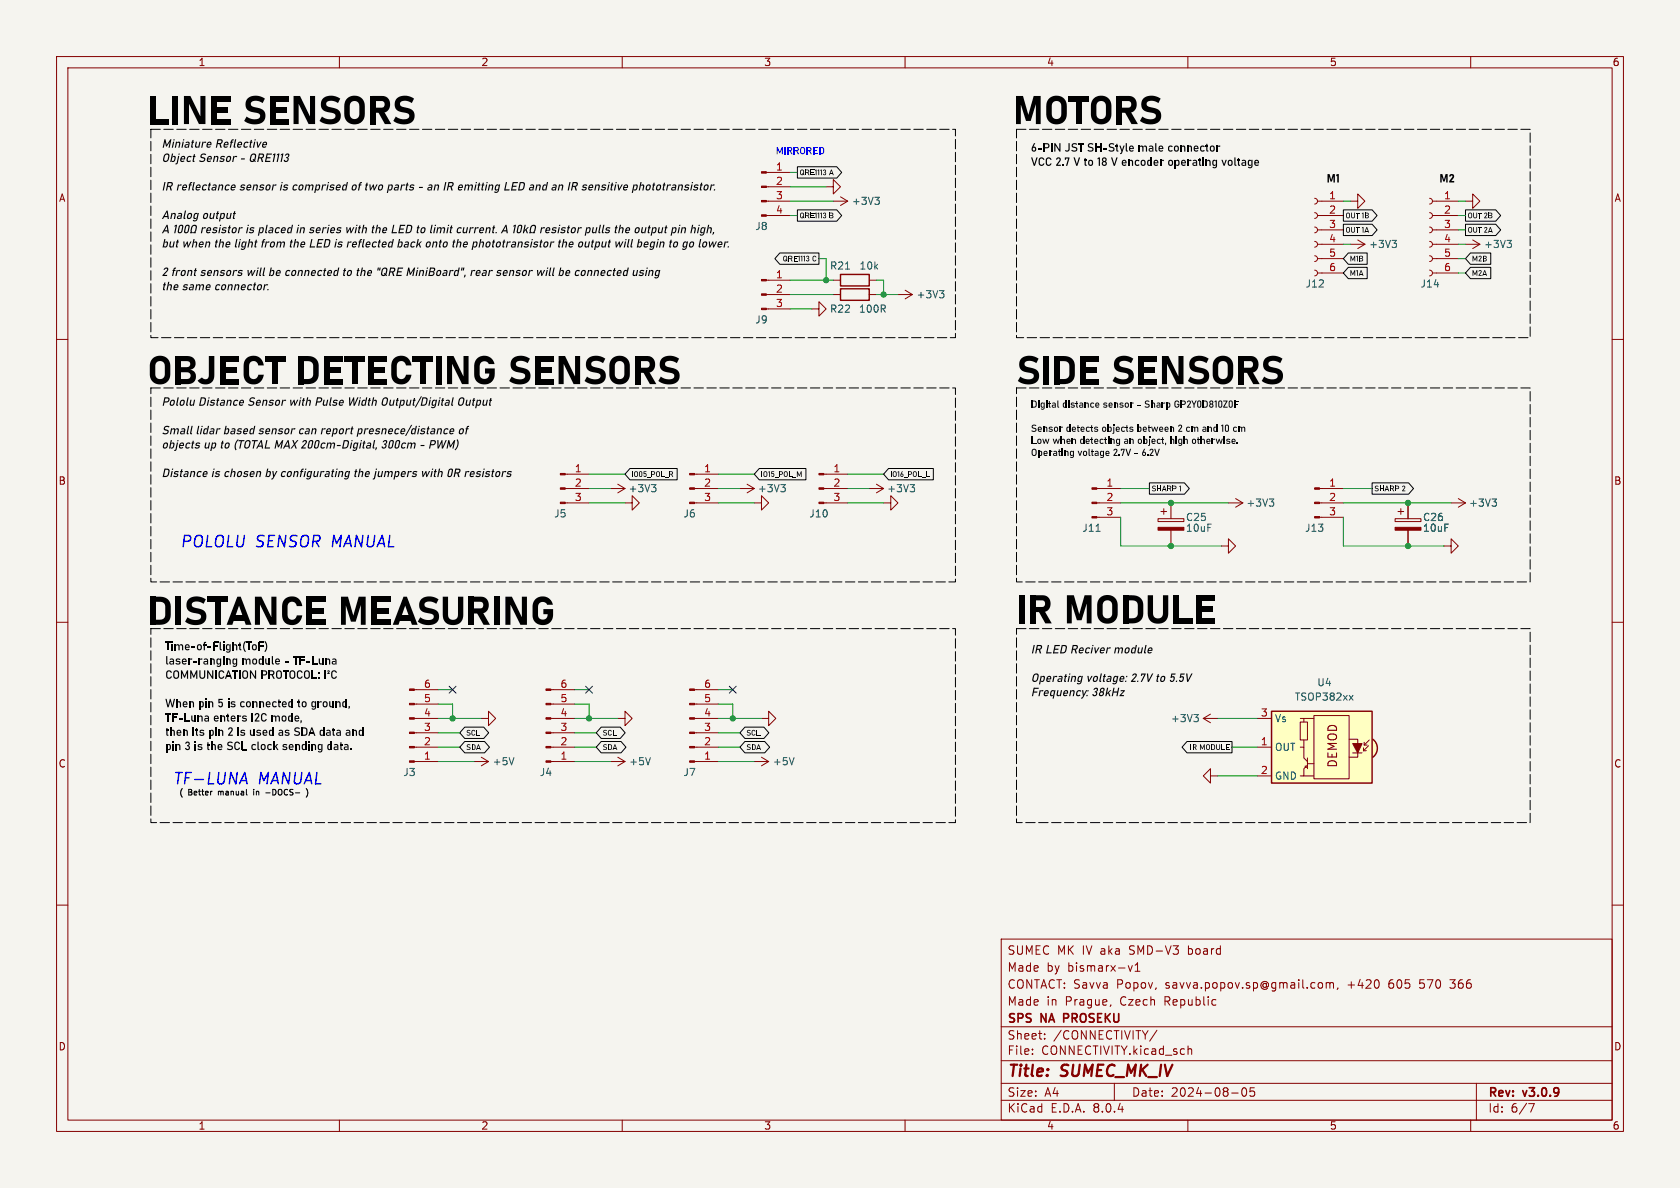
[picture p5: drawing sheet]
<svg xmlns="http://www.w3.org/2000/svg" width="297mm" height="210mm" viewBox="0 0 297 210" stroke-linecap="round" stroke-linejoin="round" font-family="sans-serif">
<defs><g id="words">
<g font-size="7">
<text x="26" y="23.4">LINESENSORS</text>
<text x="179.1" y="23.4">MOTORS</text>
<text x="26" y="68.8">OBJECTDETECTINGSENSORS</text>
<text x="179.7" y="68.8">SIDESENSORS</text>
<text x="26" y="111.3">DISTANCEMEASURING</text>
<text x="179.7" y="111.7">IR MODULE</text>
</g>
<g font-size="2.8" fill="#00f">
<text x="31.7" y="96.9">POLOLU SENSOR MANUAL</text>
<text x="30.5" y="138.8">TF-LUNA</text>
</g>
<text font-size="2.8" x="45.6" y="138.8">MANUAL</text>
<g font-size="2.8" fill="#840000">
<text x="178" y="190.9">Title:</text>
<text x="187.7" y="190.9">SUMEC_MK_IV</text>
</g>
<g font-size="2.1">
<text x="28.6" y="26.4">Miniature Reflective</text>
<text x="28.6" y="28.9">ObjectSensor - QRE1113</text>
<text x="182.2" y="27.2">6-PIN JSTSH-Style male connector</text>
<text x="182.2" y="29.8">VCC2.7V to 18V encoder operating voltage</text>
<text x="28.6" y="33.9">IRreflectance sensor is comprised oftwo parts - an IRemitting LEDandan IRsensitive phototransistor.</text>
<text x="234.5" y="32.5">M1</text>
<text x="254.5" y="32.5">M2</text>
<text x="28.6" y="39">Analog output</text>
<text x="95.3" y="41.5">resistor pulls the output pin high,</text>
<text x="28.6" y="44">but when the light from the LEDis reflected backonto the phototransistor the output will begin to go lower.</text>
<text x="28.6" y="49">2 front sensors will be connected to the &quot;QREMiniBoard&quot;, rear sensor will be connected using</text>
<text x="28.6" y="51.6">the same connector.</text>
<text x="28.6" y="72">Pololu Distance Sensor with Pulse Width Output/Digital Output</text>
<text x="28.6" y="77">Small lidar basedsensor can report presnece/distance of</text>
<text x="28.6" y="79.5">objects up to (TOTALMAX200cm-Digital, 300cm - PWM)</text>
<text x="28.6" y="84.6">Distance is chosen byconfigurating the jumpers with 0Rresistors</text>
<text x="29.2" y="115.2">Time-of-Flight(ToF)</text>
<text x="29.2" y="117.7">laser-ranging module - TF-Luna</text>
<text x="182.2" y="115.8">IRLEDRecivermodule</text>
<text x="29.2" y="120.2">COMMUNICATION</text>
<text x="29.2" y="125.3">Whenpin 5 is connected to ground,</text>
<text x="46" y="120.2">PROTOCOL:</text>
<text x="182.2" y="120.8">Operating voltage: 2.7Vto 5.5V</text>
<text x="182.2" y="123.3">Frequency:38kHz</text>
<text x="29.2" y="127.8">TF-Luna enters I2Cmode,</text>
<text x="29.2" y="130.3">then its pin 2 is used as SDAdata and</text>
<text x="29.2" y="132.8">pin 3 is the SCLclock sending data.</text>
</g>
<g font-size="2.1" fill="#840000">
<text x="236.6" y="135.8" transform="rotate(-90 236.6 135.8)">DEMOD</text>
<text x="178" y="172">Made</text>
<text x="178" y="169">SUMEC MK IV aka</text>
<text x="185" y="172">by</text>
<text x="188.8" y="172">bismarx-v1</text>
<text x="199.9" y="169">SMD-V3</text>
<text x="210.4" y="169">board</text>
<text x="178" y="178">Made</text>
<text x="178" y="175">CONTACT: Savva</text>
<text x="185" y="178">in</text>
<text x="188.4" y="178">Prague,</text>
<text x="197.5" y="175">Popov,</text>
<text x="198.2" y="178">Czech</text>
<text x="206.1" y="178">Republic</text>
<text x="206.2" y="175">savva.popov.sp@gmail.com,</text>
<text x="238.5" y="175">+420</text>
<text x="245.9" y="175">605</text>
<text x="251.5" y="175">570</text>
<text x="257.1" y="175">366</text>
<text x="178" y="184">Sheet:</text>
<text x="178" y="181.2">SPS</text>
<text x="184.1" y="181.2">NA</text>
<text x="186.2" y="184">/CONNECTIVITY/</text>
<text x="188.7" y="181.2">PROSEKU</text>
<text x="178" y="186.7">File:</text>
<text x="184.1" y="186.7">CONNECTIVITY.kicad_sch</text>
<text x="178" y="196.9">KiCad</text>
<text x="178" y="194.1">Size:</text>
<text x="184.7" y="194.1">A4</text>
<text x="185.7" y="196.9">E.D.A.</text>
<text x="193.3" y="196.9">8.0.4</text>
<text x="200" y="194.1">Date:</text>
<text x="207" y="194.1">2024-08-05</text>
<text x="263" y="194.3">Rev:</text>
<text x="263" y="196.9">Id:</text>
<text x="267.1" y="196.9">6/7</text>
<text x="269.4" y="194.3">v3.0.9</text>
</g>
<g font-size="1.8" fill="#840000">
<text x="35" y="11.9">1</text>
<text x="85" y="11.9">2</text>
<text x="135" y="11.9">3</text>
<text x="185" y="11.9">4</text>
<text x="235" y="11.9">5</text>
<text x="285" y="11.9">6</text>
<text x="10.3" y="35.9">A</text>
<text x="285.3" y="35.9">A</text>
<text x="10.3" y="85.9">B</text>
<text x="285.3" y="85.9">B</text>
<text x="10.3" y="135.9">C</text>
<text x="285.3" y="135.9">C</text>
<text x="10.3" y="185.9">D</text>
<text x="285.3" y="185.9">D</text>
<text x="35" y="199.9">1</text>
<text x="85" y="199.9">2</text>
<text x="135" y="199.9">3</text>
<text x="185" y="199.9">4</text>
<text x="235" y="199.9">5</text>
<text x="285" y="199.9">6</text>
</g>
<text font-size="1.8" fill="#0000c2" x="137.2" y="27.5">MIRRORED</text>
<g font-size="1.8" fill="#a90000">
<text x="137.1" y="30.2">1</text>
<text x="137.1" y="32.8">2</text>
<text x="137.1" y="35.3">3</text>
<text x="234.9" y="35.3">1</text>
<text x="255.2" y="35.3">1</text>
<text x="137.1" y="37.8">4</text>
<text x="234.9" y="37.8">2</text>
<text x="234.9" y="40.4">3</text>
<text x="255.2" y="37.8">2</text>
<text x="255.2" y="40.4">3</text>
<text x="234.9" y="42.9">4</text>
<text x="234.9" y="45.5">5</text>
<text x="255.2" y="42.9">4</text>
<text x="255.2" y="45.5">5</text>
<text x="137.1" y="49.3">1</text>
<text x="137.1" y="51.8">2</text>
<text x="234.9" y="48">6</text>
<text x="255.2" y="48">6</text>
<text x="137.1" y="54.4">3</text>
<text x="101.5" y="83.6">1</text>
<text x="124.4" y="83.6">1</text>
<text x="147.2" y="83.6">1</text>
<text x="101.5" y="86.1">2</text>
<text x="101.5" y="88.6">3</text>
<text x="124.4" y="86.1">2</text>
<text x="124.4" y="88.6">3</text>
<text x="147.2" y="86.1">2</text>
<text x="147.2" y="88.6">3</text>
<text x="195.5" y="86.1">1</text>
<text x="195.5" y="88.6">2</text>
<text x="234.9" y="86.1">1</text>
<text x="234.9" y="88.6">2</text>
<text x="195.5" y="91.2">3</text>
<text x="234.9" y="91.2">3</text>
<text x="74.9" y="124.2">5</text>
<text x="74.9" y="121.7">6</text>
<text x="99" y="124.2">5</text>
<text x="99" y="121.7">6</text>
<text x="124.4" y="124.2">5</text>
<text x="124.4" y="121.7">6</text>
<text x="74.9" y="131.8">2</text>
<text x="74.9" y="129.3">3</text>
<text x="74.9" y="126.7">4</text>
<text x="99" y="131.8">2</text>
<text x="99" y="129.3">3</text>
<text x="99" y="126.7">4</text>
<text x="124.4" y="131.8">2</text>
<text x="124.4" y="129.3">3</text>
<text x="124.4" y="126.7">4</text>
<text x="222.8" y="131.8">1</text>
<text x="222.8" y="126.7">3</text>
<text x="74.9" y="134.4">1</text>
<text x="99" y="134.4">1</text>
<text x="124.4" y="134.4">1</text>
<text x="222.8" y="136.9">2</text>
</g>
<g font-size="1.8" fill="#006464">
<text x="133.4" y="40.9">J8</text>
<text x="150.5" y="36.4">+3V3</text>
<text x="146.6" y="47.9">R21</text>
<text x="151.8" y="47.9">10k</text>
<text x="241.9" y="44">+3V3</text>
<text x="262.3" y="44">+3V3</text>
<text x="161.9" y="52.9">+3V3</text>
<text x="230.7" y="51">J12</text>
<text x="251" y="51">J14</text>
<text x="133.4" y="57.4">J9</text>
<text x="146.6" y="55.5">R22</text>
<text x="151.8" y="55.5">100R</text>
<text x="111" y="87.2">+3V3</text>
<text x="133.9" y="87.2">+3V3</text>
<text x="156.7" y="87.2">+3V3</text>
<text x="220.2" y="89.8">+3V3</text>
<text x="259.6" y="89.8">+3V3</text>
<text x="97.9" y="91.7">J5</text>
<text x="120.7" y="91.7">J6</text>
<text x="143" y="91.7">J10</text>
<text x="191.2" y="94.2">J11</text>
<text x="209.6" y="92.3">C25</text>
<text x="209.6" y="94.2">10uF</text>
<text x="230.6" y="94.2">J13</text>
<text x="251.5" y="92.3">C26</text>
<text x="251.5" y="94.2">10uF</text>
<text x="228.8" y="124.1">TSOP382xx</text>
<text x="232.8" y="121.5">U4</text>
<text x="206.9" y="127.9">+3V3</text>
<text x="225.3" y="127.9">Vs</text>
<text x="71.2" y="137.4">J3</text>
<text x="87" y="135.5">+5V</text>
<text x="95.3" y="137.4">J4</text>
<text x="111.1" y="135.5">+5V</text>
<text x="120.7" y="137.4">J7</text>
<text x="136.5" y="135.5">+5V</text>
<text x="225.3" y="132.9">OUT</text>
<text x="225.3" y="138">GND</text>
</g>
<g font-size="1.8">
<text x="182.2" y="72.3">Digital distance sensor - Sharp GP2Y0D810Z0F</text>
<text x="182.2" y="76.5">Sensor detects objects between 2 cm and 10cm</text>
<text x="182.2" y="78.7">Low when detecting an object, high otherwise.</text>
<text x="182.2" y="80.8">Operating voltage 2.7V- 6.2V</text>
</g>
<g font-size="1.4">
<text x="141.3" y="31.3">QRE1113</text>
<text x="146.5" y="31.3">A</text>
<text x="141.3" y="38.9">QRE1113</text>
<text x="146.5" y="38.9">B</text>
<text x="237.9" y="38.9">OUT1B</text>
<text x="237.9" y="41.4">OUT1A</text>
<text x="259.5" y="41.4">OUT2A</text>
<text x="259.5" y="38.9">OUT2B</text>
<text x="138.4" y="46.5">QRE1113</text>
<text x="143.5" y="46.5">C</text>
<text x="238.6" y="46.5">M1B</text>
<text x="260.2" y="46.5">M2B</text>
<text x="238.6" y="49">M1A</text>
<text x="260.2" y="49">M2A</text>
<text x="111.6" y="84.6">IO05_POL_R</text>
<text x="134.5" y="84.6">IO15_POL_M</text>
<text x="157.3" y="84.6">IO16_POL_L</text>
<text x="203.6" y="87.1">SHARP1</text>
<text x="242.9" y="87.1">SHARP2</text>
<text x="82.4" y="130.3">SCL</text>
<text x="106.5" y="130.3">SCL</text>
<text x="131.9" y="130.3">SCL</text>
<text x="82.4" y="132.9">SDA</text>
<text x="106.5" y="132.9">SDA</text>
<text x="131.9" y="132.9">SDA</text>
<text x="210.3" y="132.9">IR MODULE</text>
<text x="31.6" y="140.8">(</text>
<text x="33.3" y="140.8">Better</text>
<text x="38.8" y="140.8">manual</text>
<text x="45.3" y="140.8">in</text>
<text x="47.7" y="140.8">-DOCS-</text>
</g>
</g></defs>
<path d="M0 0h297v210h-297z" fill="#f5f4ef" stroke="#f5f4ef" stroke-width=".18"/>
<g fill="none" stroke="#840000" stroke-width=".18">
<path d="M10 10h277v190h-277zM12 12h273v186h-273zM60 10v2M110 10v2M160 10v2M210 10v2M260 10v2M135.5 38.1h4.2M135.5 35.6h4.2M135.5 33h4.2M135.5 30.5h4.2M232.4 37.6l.4 .1 .1 .4-.1 .4-.4 .1"/>
<path d="M232.4 35.1l.4 .1 .1 .4-.1 .3-.4 .2M232.9 38.1h4.6M232.9 35.6h4.6M238.8 35.6h1.2v-1.3l1.3 1.3-1.3 1.2v-1.2M252.7 37.6l.4 .1 .1 .4-.1 .4-.4 .1M252.7 35.1l.4 .1 .1 .4-.1 .3-.4 .2M253.2 38.1h4.6M253.2 35.6h4.6M259.1 35.6h1.2v-1.3l1.3 1.3-1.3 1.2v-1.2M10 60h2M135.5 52.1h4.2M135.5 54.6h4.2"/>
<path d="M135.5 49.5h4.2M143.5 54.6h1.3v-1.3l1.2 1.3-1.2 1.3v-1.3M147.3 52.1h1.3M153.7 52.1h1.2M158.7 52.1h2.6M160 51.3l1.3 .8M161.3 52.1l-1.3 .7M232.4 47.8l.4 .1 .1 .4-.1 .3-.4 .2M232.4 45.2l.4 .2 .1 .3-.1 .4-.4 .1M232.4 42.7l.4 .1 .1 .4-.1 .3-.4 .2M232.4 40.1l.4 .2 .1 .3-.1 .4-.4 .1M232.9 48.3h4.6"/>
<path d="M232.9 45.7h4.6M232.9 43.2h4.6M232.9 40.6h4.6M238.8 43.2h2.5M240 42.4l1.3 .8M241.3 43.2l-1.3 .7M252.7 47.8l.4 .1 .1 .4-.1 .3-.4 .2M252.7 45.2l.4 .2 .1 .3-.1 .4-.4 .1M252.7 42.7l.4 .1 .1 .4-.1 .3-.4 .2M252.7 40.1l.4 .2 .1 .3-.1 .4-.4 .1M253.2 48.3h4.6M253.2 45.7h4.6"/>
<path d="M253.2 43.2h4.6M253.2 40.6h4.6M259.1 43.2h2.5M260.3 42.4l1.3 .8M261.6 43.2l-1.3 .7M285 60h2M130.8 86.4h2.5M132.1 85.6l1.2 .8M133.3 88.9h1.3v-1.3l1.3 1.3-1.3 1.3v-1.3M133.3 86.4l-1.2 .7M145.6 88.9h4.3M145.6 86.4h4.3"/>
<path d="M145.6 83.8h4.3M153.7 86.4h2.5M154.9 85.6l1.3 .8M156.2 88.9h1.3v-1.3l1.2 1.3-1.2 1.3v-1.3M156.2 86.4l-1.3 .7M233.3 88.9h4.2M233.3 86.4h4.2M233.3 91.4h4.2M246.6 91.7h4.6v.5h-4.6zM247.1 90.4h1.1M247.6 89.9v1M248.9 88.9v2.8"/>
<path d="M248.9 93.7v2.8M255.3 96.5h1.2v-1.2l1.3 1.2-1.3 1.3v-1.3M256.5 88.9h2.6M257.8 88.1l1.3 .8M259.1 88.9l-1.3 .8M10 110h2M285 110h2M107.9 134.6h2.6M109.2 127h1.3v1.3l1.3-1.3-1.3-1.3v1.3M109.2 133.9l1.3 .7M110.5 134.6l-1.3 .8M122.8 134.6h4.2"/>
<path d="M122.8 121.9h4.2M122.8 124.5h4.2M122.8 127h4.2M122.8 129.5h4.2M122.8 132.1h4.2M133.3 134.6h2.6M134.6 127h1.3v1.3l1.3-1.3-1.3-1.3v1.3M134.6 133.9l1.3 .7M135.9 134.6l-1.3 .8M214 137.2v1.2l-1.3-1.2 1.3-1.3v1.3h1.3M10 160h2M285 160h2"/>
<path d="M177 166h108v32h-108zM196.4 177.6l-.2 .3M199.5 170.7l.3 1 .4-1M200.7 171.7h.8M200.7 170.6l.4-.4v1.5M233.3 173.7l.4 .1 .1 .2-.1 .6-.4 .1M234.5 173.8l.4-.1 .2 .2M234.5 173.7v1M235.1 173.9l.2-.2 .4 .1v.9M235.1 173.9v.8M236.5 174.6l-.1 .3M256.3 173.2h.9"/>
<path d="M256.3 174.6l.2 .1M60 198v2M110 198v2M160 198v2M177 194.5h108M177 191.5h108M177 187.5h108M177 181.5h108M182.5 186.3v.1M182.5 185.5v.1M184.7 183.6v.1M184.7 182.8v.1"/>
<path d="M197 191.5v3M204.5 182.1l-1.3 2M210 198v2M210.1 185.5h.5l.1 .9M217.7 193.2h1.2M219.7 192.4l.2-.1a.81 .81 0 0 1 .6 .6 .81 .81 0 0 1-.3 .8l-.2 .1a.81 .81 0 0 1-.3-1.4zM221.7 192.3h-.7v.7l.2-.1h.5l.1 .3-.1 .5-.2 .1-.5-.1M260 198v2M261 191.5v6.5M270.2 195.1h1l-.6 1.5"/>
</g>
<path d="M188.1 180h.5M188.6 179.2h-.5v1.5" fill="none" stroke="#840000" stroke-width=".3"/>
<g fill="none" stroke="#006464" stroke-width=".18">
<path d="M166.1 51.4h.8l-.4 .5M166.6 51.9l.3 .2v.3l-.3 .2M246.1 42.5h.8l-.4 .5M246.6 43l.3 .2v.3l-.3 .3M266.4 42.5h.8l-.4 .5M267 43l.2 .2v.3l-.2 .3M138 85.7h.8l-.4 .5M138.6 86.2l.2 .2v.3l-.2 .2M160.9 85.7h.8l-.4 .5M161.4 86.2l.3 .2v.3l-.3 .2M263.8 88.2h.8l-.5 .5M264.3 88.7l.3 .2v.3l-.3 .3"/>
<path d="M115 133.9l-.4 1.3M140.4 133.9l-.4 1.3"/>
</g>
<g fill="#840000" stroke="#840000" stroke-width=".18">
<path d="M246.6 93.2h4.6v.5h-4.6z"/>
<path d="M144.8 88.8h.8v.2h-.8z"/>
<path d="M144.8 86.2h.8v.3h-.8z"/>
<path d="M144.8 83.7h.8v.2h-.8z"/>
<path d="M121.9 121.8h.9v.2h-.9z"/>
<path d="M121.9 124.3h.9v.3h-.9z"/>
<path d="M121.9 126.9h.9v.2h-.9z"/>
<path d="M121.9 129.4h.9v.3h-.9z"/>
<path d="M121.9 132h.9v.2h-.9z"/>
<path d="M121.9 134.5h.9v.2h-.9z"/>
<path d="M232.4 91.3h.9v.3h-.9z"/>
<path d="M232.4 88.8h.9v.2h-.9z"/>
<path d="M232.4 86.2h.9v.3h-.9z"/>
<path d="M134.6 54.5h.9v.2h-.9z"/>
<path d="M134.6 51.9h.9v.3h-.9z"/>
<path d="M134.6 49.4h.9v.3h-.9z"/>
<path d="M134.6 38h.9v.2h-.9z"/>
<path d="M134.6 35.4h.9v.3h-.9z"/>
<path d="M134.6 32.9h.9v.2h-.9z"/>
<path d="M134.6 30.4h.9v.2h-.9z"/>
</g>
<path d="M148.6 51.1h5.1v2h-5.1z" fill="none" stroke="#840000" stroke-width=".25"/>
<path d="M242.7 130.7a1.97 1.97 0 0 1 0 3.2l-1.2-1.6z" fill="#ffffc2" stroke="#ffffc2" stroke-width=".18"/>
<path d="M224.8 125.7h17.8v12.7h-17.8z" fill="#ffffc2"/>
<path d="M148.6 48.5h5.1v2h-5.1zM224.8 125.7h17.8v12.7h-17.8zM242.7 130.7a1.97 1.97 0 0 1 0 3.2" fill="none" stroke="#840000" stroke-width=".25"/>
<g fill="none" stroke="#840000" stroke-width=".18">
<path d="M146 33h1.3v-1.2l1.3 1.2-1.3 1.3v-1.3M147.3 35.6h2.6M148.6 34.8l1.3 .8M149.9 35.6l-1.3 .7M147.3 49.5h1.3M153.7 49.5h1.2M99.9 88.9h4.2M99.9 86.4h4.2M99.9 83.8h4.2M107.9 86.4h2.6M109.2 85.6l1.3 .8M110.5 88.9h1.3v-1.3l1.2 1.3-1.2 1.3v-1.3"/>
<path d="M110.5 86.4l-1.3 .7M122.8 88.9h4.2M122.8 86.4h4.2M122.8 83.8h4.2M193.9 88.9h4.2M193.9 86.4h4.2M193.9 91.4h4.2M204.7 91.7h4.6v.5h-4.6zM205.2 90.4h1M205.7 89.9v1M207 88.9v2.8M207 93.7v2.8"/>
<path d="M215.9 96.5h1.3v-1.2l1.2 1.2-1.2 1.3v-1.3M217.2 88.9h2.5M218.4 88.1l1.3 .8M219.7 88.9l-1.3 .8M248.9 88.9v2.8M248.9 93.7v2.8M73.3 127h4.2M73.3 132.1h4.2M73.3 121.9h4.2M73.3 124.5h4.2M73.3 129.5h4.2M73.3 134.6h4.2"/>
<path d="M83.8 134.6h2.6M85.1 127h1.3v1.3l1.2-1.3-1.2-1.3v1.3M85.1 133.9l1.3 .7M86.4 134.6l-1.3 .8M97.4 127h4.2M97.4 132.1h4.2M97.4 121.9h4.2M97.4 124.5h4.2M97.4 129.5h4.2M97.4 134.6h4.2M212.7 127h2.6M212.7 127l1.3 .8"/>
<path d="M214 126.2l-1.3 .8M222.2 137.2h2.6M222.2 127h2.6M222.2 132.1h2.6M229.9 127.6h1.2v3.2h-1.2zM229.9 127h.6v.6M229.9 132.1h.6v1.9l.6 .6M230.5 137.2h1.8M230.5 127h1.8M230.5 130.8v1.3M230.8 135.4v.2h.2M231.1 135.3l-.6 .6v1.3h-.6"/>
<path d="M231.1 135h1.2M231.1 134v1.9M232.3 126.5h6.2v11.2h-6.2zM238.5 130.7h1.5v3.2h-1.5M239.1 133.1h1.7M241 132.7h.6M241 132.2v.5M241.2 131.7h.5M241.2 131.2v.5M241.9 131.8l-.9 .9M242.1 130.8l-.9 .9"/>
</g>
<g fill="#840000" stroke="#840000" stroke-width=".18">
<path d="M239.1 131.4h1.7l-.8 1.7z"/>
<path d="M72.4 121.8h.9v.2h-.9z"/>
<path d="M72.4 124.3h.9v.3h-.9z"/>
<path d="M72.4 126.9h.9v.2h-.9z"/>
<path d="M72.4 129.4h.9v.3h-.9z"/>
<path d="M72.4 132h.9v.2h-.9z"/>
<path d="M72.4 134.5h.9v.2h-.9z"/>
<path d="M99.1 88.8h.8v.2h-.8z"/>
<path d="M99.1 86.2h.8v.3h-.8z"/>
<path d="M99.1 83.7h.8v.2h-.8z"/>
<path d="M121.9 88.8h.9v.2h-.9z"/>
<path d="M121.9 86.2h.9v.3h-.9z"/>
<path d="M121.9 83.7h.9v.2h-.9z"/>
<path d="M96.5 121.8h.9v.2h-.9z"/>
<path d="M96.5 124.3h.9v.3h-.9z"/>
<path d="M96.5 126.9h.9v.2h-.9z"/>
<path d="M96.5 129.4h.9v.3h-.9z"/>
<path d="M96.5 132h.9v.2h-.9z"/>
<path d="M96.5 134.5h.9v.2h-.9z"/>
<path d="M193 91.3h.9v.3h-.9z"/>
<path d="M193 88.8h.9v.2h-.9z"/>
<path d="M193 86.2h.9v.3h-.9z"/>
<path d="M204.7 93.2h4.6v.5h-4.6z"/>
</g>
<g fill="none" stroke="#006464" stroke-width=".18">
<path d="M154.7 34.9h.7l-.4 .5M155.2 35.4l.2 .2v.3l-.2 .2M149.5 47.6h.7M115.2 85.7h.8l-.5 .5M115.7 86.2l.3 .2v.3l-.3 .2M193.8 93.9h.7M224.4 88.2h.8l-.4 .5M224.9 88.7l.3 .2v.3l-.3 .3M90.9 133.9l-.5 1.3M211.1 126.3h.7l-.4 .5M211.6 126.8l.2 .2v.3l-.2 .3M238.5 122.9l.7 .9"/>
<path d="M239.2 122.9l-.7 .9"/>
</g>
<g fill="none" stroke="#000" stroke-width=".18">
<path d="M141 29.5h6.9l.9 1-.9 1h-6.9zM141 37.1h6.9l.9 1-.9 1h-6.9zM237.5 37.1h5.1l.9 1-.9 1h-5.1zM237.5 39.6h5.1l.9 1-.9 1h-5.1zM259.1 39.6h5.3l.9 1-.9 1h-5.3zM259.1 37.1h5.3l.9 1-.9 1h-5.3zM137.9 44.7h6.9v2h-6.9l-.9-1zM238.4 44.7h3.3v2h-3.3l-.9-1zM238.4 47.3h3.3v2h-3.3l-.9-1zM260 47.3h3.6v2h-3.6l-.9-1zM260 44.7h3.5v2h-3.5l-.9-1zM111.4 82.8h8.3v2h-8.3l-.9-1z"/>
<path d="M134.2 82.8h8.3v2h-8.3l-.9-1zM157.1 82.8h7.9v2h-7.9l-.9-1zM203.2 85.4h6.2l.9 1-.9 1h-6.2zM242.6 85.4h6.4l.9 1-.9 1h-6.4zM37.4 139.9h.1M44.8 139.9v.6M44.8 139.5v.1M54.4 139.8v.7l-.3 .4M82.2 131.1h3.5l.8 1-.8 1h-3.5l-.9-1zM82.2 128.5h3.3l.9 1-.9 1h-3.3l-.9-1zM106.3 128.5h3.3l.9 1-.9 1h-3.3l-.9-1zM106.3 131.1h3.5l.9 1-.9 1h-3.5l-.9-1z"/>
<path d="M131.7 131.1h3.5l.9 1-.9 1h-3.5l-.9-1zM131.7 128.5h3.3l.9 1-.9 1h-3.3l-.9-1zM209.8 131.1h8v2h-8l-.8-1zM47 140.2h.8"/>
</g>
<path d="M42.6 138h1M43.3 136.6l.4 2" fill="none" stroke="#00f" stroke-width=".25"/>
<g fill="#000">
<path d="M30.9 39.9l.4-.2-.3 1.5h-.2l.3-1.2-.3 .1zM31.7 39.9a.38 .38 0 0 1 .5-.2 .38 .38 0 0 1 .2 .4l-.1 .7a.43 .43 0 0 1-.4 .4 .43 .43 0 0 1-.5-.3l.6 .1 .2-.9a.21 .21 0 0 0-.2-.2 .21 .21 0 0 0-.2 .2l-.2 .8h-.2zM32.8 39.9a.38 .38 0 0 1 .5-.2 .38 .38 0 0 1 .2 .4l-.1 .7a.43 .43 0 0 1-.4 .4 .43 .43 0 0 1-.5-.3l.6 .1 .2-.9a.21 .21 0 0 0-.2-.2 .21 .21 0 0 0-.2 .2l-.2 .8h-.2zM43.8 39.7h.2v.2h-.2zM47.1 39.7h.2l-.2 1.3h.1v.2h-.1l-.2-.2zM52.7 39.7h.2v.2h-.2zM58.1 39.7h.2l-.1 .2h-.2zM63 39.7h.2v.2h-.2zM70.8 39.7h.9l-.1 .2h-.8zM76.3 39.7h.2l-.3 1.3h.2l-.1 .2h-.1l-.2-.2zM76.9 39.7h.2l-.1 .2h-.2zM79.2 39.7h.2v.2h-.2z"/>
<path d="M90.8 39.9l.4-.2-.3 1.5h-.2l.3-1.2-.3 .1zM91.6 39.9a.38 .38 0 0 1 .5-.2 .38 .38 0 0 1 .2 .4l-.1 .7a.43 .43 0 0 1-.4 .4 .43 .43 0 0 1-.5-.3l.6 .1 .2-.9a.21 .21 0 0 0-.2-.2 .21 .21 0 0 0-.2 .2l-.2 .8h-.2zM29.5 39.7h.1l.3 1.5h-.3l-.1-1.2-.7 1.2h-.2zM29 40.7h.7v.2h-.8zM33.6 41h.5l-.1 .2h-.4zM33.9 39.9a.47 .47 0 0 1 .6-.2 .47 .47 0 0 1 .3 .6l-.2 .6-.4 .2 .3-.3 .1-.5a.31 .31 0 0 0-.3-.4 .31 .31 0 0 0-.3 .4l-.1 .6 .2 .1a.26 .26 0 0 1-.4 0 .26 .26 0 0 1 0-.3zM34.2 41h.4v.2h-.4zM35.7 40.2h.2l-.2 1h-.2zM35.9 40.3l.3-.1h.2l-.2 .2h-.2l-.1 .2zM36.6 40.3a.4 .4 0 0 1 .6-.1 .4 .4 0 0 1 .1 .6h-.7v-.2h.5a.24 .24 0 0 0-.2-.3 .24 .24 0 0 0-.2 .3l-.1 .2a.25 .25 0 0 0 .2 .2 .25 .25 0 0 0 .3 0l.1 .1a.47 .47 0 0 1-.7 0 .47 .47 0 0 1 .1-.7zM37.7 40.3l.4-.1 .4 .1-.2 .1h-.1a.18 .18 0 0 0-.2-.1 .18 .18 0 0 0-.1 .3 .37 .37 0 0 1 .5 .4 .37 .37 0 0 1-.6 .2l-.3-.1 .1-.2 .5 .1a.14 .14 0 0 0 .1-.1 .14 .14 0 0 0-.2-.1h-.1a.26 .26 0 0 1-.3-.2 .26 .26 0 0 1 .1-.3zM38.8 40.2h.2l-.2 1h-.2z"/>
<path d="M39.4 40.3l.3-.1 .4 .1-.1 .1h-.2a.18 .18 0 0 0-.2-.1 .18 .18 0 0 0-.1 .3 .37 .37 0 0 1 .5 .4 .37 .37 0 0 1-.6 .2l-.3-.1 .1-.2 .5 .1a.14 .14 0 0 0 .1-.1 .14 .14 0 0 0-.2-.1h-.1a.26 .26 0 0 1-.3-.2 .26 .26 0 0 1 .2-.3zM40.4 40.2h.4v.2h-.5zM40.5 39.9h.2l-.2 1.1h.1v.2l-.3-.1zM41.2 40.3a.41 .41 0 0 1 .5-.1 .41 .41 0 0 1 .1 .6 .44 .44 0 0 1-.4 .4 .44 .44 0 0 1-.5-.3h.3l.1 .1 .3-.1a.35 .35 0 0 0-.1-.5l-.3 .1v.4h-.3zM42.3 40.2h.2l-.3 1h-.2zM42.5 40.3l.2-.1h.3l-.2 .2h-.3l-.1 .2zM43.7 40.2h.2l-.2 1h-.2zM44.3 40.3l.3-.1 .4 .1-.1 .1h-.2a.18 .18 0 0 0-.2-.1 .18 .18 0 0 0-.1 .3 .37 .37 0 0 1 .5 .4 .37 .37 0 0 1-.6 .2l-.3-.1 .1-.2 .5 .1a.14 .14 0 0 0 .1-.1 .14 .14 0 0 0-.2-.1h-.1a.26 .26 0 0 1-.3-.2 .26 .26 0 0 1 .2-.3zM45.9 40.2h.2l-.3 1.5h-.2zM46.1 40.3l.3-.1a.29 .29 0 0 1 .2 .4l-.1 .4-.2 .2h-.3v-.4a.21 .21 0 0 0 .2 .3 .21 .21 0 0 0 .2-.3v-.2a.21 .21 0 0 0-.2-.3 .21 .21 0 0 0-.2 .3zM47.5 40.7l.6-.1v.2h-.3a.19 .19 0 0 0-.1 .3 .19 .19 0 0 0 .3 0l.1-.1a.32 .32 0 0 1-.5 .2 .32 .32 0 0 1-.1-.5zM47.6 40.3l.3-.1a.31 .31 0 0 1 .4 0 .31 .31 0 0 1 0 .3l-.1 .7h-.2l.1-.8z"/>
<path d="M48.8 40.3l.4-.1 .3 .1-.2 .2-.1-.1a.38 .38 0 0 0-.4 .2 .38 .38 0 0 0 .2 .4l.2-.1 .2 .2a.45 .45 0 0 1-.7 .1 .45 .45 0 0 1-.1-.7zM49.8 40.3a.4 .4 0 0 1 .6-.1 .4 .4 0 0 1 .1 .6h-.7v-.2h.5a.24 .24 0 0 0-.2-.3 .24 .24 0 0 0-.2 .3l-.1 .2a.25 .25 0 0 0 .2 .2 .25 .25 0 0 0 .3 0l.1 .1a.47 .47 0 0 1-.7 0 .47 .47 0 0 1 0-.7zM51 40.3l.4-.1 .1 .1-.1 .3a.21 .21 0 0 0-.2-.3 .21 .21 0 0 0-.2 .3v.2a.21 .21 0 0 0 .2 .3 .21 .21 0 0 0 .2-.3l-.1 .3-.2 .1a.3 .3 0 0 1-.3-.1 .3 .3 0 0 1 0-.3zM51.6 39.7h.2l-.3 1.5h-.2zM52.6 40.2h.2l-.2 1h-.2zM53.1 40.2h.2l-.2 1h-.2zM53.3 40.3l.3-.1a.29 .29 0 0 1 .3 .4l-.1 .6h-.2l.1-.6a.21 .21 0 0 0-.2-.3 .21 .21 0 0 0-.2 .3zM54.9 40.3l.4-.1 .4 .1-.2 .1h-.1a.18 .18 0 0 0-.3-.1 .18 .18 0 0 0 0 .3 .37 .37 0 0 1 .4 .4 .37 .37 0 0 1-.6 .2l-.3-.1 .2-.2 .4 .1a.14 .14 0 0 0 .1-.1 .14 .14 0 0 0-.2-.1h-.1a.26 .26 0 0 1-.2-.2 .26 .26 0 0 1 .1-.3zM56 40.3a.4 .4 0 0 1 .6-.1 .4 .4 0 0 1 .1 .6h-.7v-.2h.5a.24 .24 0 0 0-.3-.3 .24 .24 0 0 0-.2 .3v.2a.25 .25 0 0 0 .2 .2 .25 .25 0 0 0 .3 0l.1 .1a.47 .47 0 0 1-.7 0 .47 .47 0 0 1 0-.7zM57.1 40.2h.2l-.2 1h-.2zM57.3 40.3l.2-.1h.3l-.2 .2h-.3l-.1 .2zM58 40.2h.2l-.2 1h-.2z"/>
<path d="M58.6 40.3a.4 .4 0 0 1 .5-.1 .4 .4 0 0 1 .1 .6h-.7v-.2h.5a.24 .24 0 0 0-.2-.3 .24 .24 0 0 0-.2 .3v.2a.25 .25 0 0 0 .1 .2 .25 .25 0 0 0 .3 0l.1 .1a.47 .47 0 0 1-.7 0 .47 .47 0 0 1 .1-.7zM59.6 40.3l.4-.1 .4 .1-.1 .1h-.2a.18 .18 0 0 0-.2-.1 .18 .18 0 0 0-.1 .3 .37 .37 0 0 1 .5 .4 .37 .37 0 0 1-.6 .2l-.3-.1 .1-.2 .5 .1a.14 .14 0 0 0 .1-.1 .14 .14 0 0 0-.2-.1h-.1a.26 .26 0 0 1-.3-.2 .26 .26 0 0 1 .1-.3zM61.2 40.2h.2v.7l.5-.7h.1l.1 .7 .3-.7h.3l-.6 1h-.1l-.1-.7-.4 .7h-.2zM62.9 40.2h.2l-.2 1h-.2zM63.4 40.2h.4v.2h-.5zM63.5 39.9h.2l-.2 1.1h.1v.2l-.3-.1zM64.2 39.7h.2l-.3 1.5h-.2zM64.3 40.3l.3-.1a.29 .29 0 0 1 .3 .4l-.2 .6h-.2l.2-.6a.21 .21 0 0 0-.2-.3 .21 .21 0 0 0-.3 .3zM65.8 40.2h.4v.2h-.5zM66 39.9h.2l-.3 1.1h.2l-.1 .2-.3-.1zM66.6 39.7h.2l-.3 1.5h-.2zM66.7 40.3l.3-.1a.29 .29 0 0 1 .3 .4l-.1 .6h-.2l.1-.6a.21 .21 0 0 0-.2-.3 .21 .21 0 0 0-.2 .3z"/>
<path d="M67.8 40.3a.4 .4 0 0 1 .5-.1 .4 .4 0 0 1 .1 .6h-.7v-.2h.5a.24 .24 0 0 0-.2-.3 .24 .24 0 0 0-.2 .3v.2a.25 .25 0 0 0 .1 .2 .25 .25 0 0 0 .3 0l.1 .1a.47 .47 0 0 1-.7 0 .47 .47 0 0 1 .1-.7zM69.5 39.7h.2l-.3 1.5h-.2zM69.3 41h.9l-.1 .2h-.8zM70.7 39.7h.2l-.3 1.5h-.2zM70.5 41h.9l-.1 .2h-.8zM70.7 40.4h.7v.2h-.8zM72 39.7h.2l-.3 1.5h-.2zM72.1 39.7l.6 .1 .2 .5-.3 .8-.8 .1v-.2h.5l.3-.3v-.7l-.5-.1zM73.7 40.2h.5v.2h-.5zM73.9 39.9h.2l-.2 1.1h.1v.2l-.3-.1zM74.5 40.3a.41 .41 0 0 1 .6-.1 .41 .41 0 0 1 .1 .6 .44 .44 0 0 1-.4 .4 .44 .44 0 0 1-.5-.3h.2l.2 .1 .2-.1a.35 .35 0 0 0 0-.5l-.3 .1-.1 .4h-.2zM76.8 40.2h.2l-.2 1h-.2z"/>
<path d="M77.3 40.2h.2l-.2 1h-.2zM77.5 40.3l.3-.1a.29 .29 0 0 1 .3 .4l-.2 .6h-.2l.2-.6a.21 .21 0 0 0-.2-.3 .21 .21 0 0 0-.3 .3zM78.2 40.3l.2-.1a.3 .3 0 0 1 .3 .1 .3 .3 0 0 1 0 .3l-.1 .6h-.3l.2-.6a.21 .21 0 0 0-.2-.3 .21 .21 0 0 0-.2 .3zM79.1 40.2h.2l-.2 1h-.2zM79.6 40.2h.4v.2h-.5zM79.7 39.9h.2l-.2 1.1h.2l-.1 .2-.3-.1zM80.9 40.3l.4-.1 .4 .1-.2 .2-.2-.1a.38 .38 0 0 0-.3 .2 .38 .38 0 0 0 .1 .4l.3-.1 .1 .2a.45 .45 0 0 1-.6 .1 .45 .45 0 0 1-.1-.7zM81.9 40.2h.2l-.1 .6a.21 .21 0 0 0 .2 .3 .21 .21 0 0 0 .2-.3l-.2 .4a.3 .3 0 0 1-.4 0 .3 .3 0 0 1 0-.4zM82.5 40.2h.2l-.2 1h-.2zM83.1 40.2h.2l-.2 1h-.2zM83.3 40.3l.2-.1h.3l-.2 .2h-.3l-.1 .2zM84 40.2h.2l-.2 1h-.2z"/>
<path d="M84.2 40.3l.2-.1h.3l-.2 .2h-.3l-.1 .2zM84.9 40.3a.4 .4 0 0 1 .6-.1 .4 .4 0 0 1 0 .6h-.7l.1-.2h.5a.24 .24 0 0 0-.3-.3 .24 .24 0 0 0-.2 .3v.2a.25 .25 0 0 0 .2 .2 .25 .25 0 0 0 .3 0l.1 .1a.47 .47 0 0 1-.7 0 .47 .47 0 0 1 0-.7zM86 40.2h.2l-.2 1h-.2zM86.2 40.3l.3-.1a.29 .29 0 0 1 .2 .4l-.1 .6h-.2l.1-.6a.21 .21 0 0 0-.2-.3 .21 .21 0 0 0-.2 .3zM87.1 40.2h.4v.2h-.5zM87.2 39.9h.2l-.2 1.1h.2l-.1 .2-.3-.1zM87.6 41h.2v.2h-.2zM89.4 39.7h.2l.2 1.5h-.2l-.2-1.2-.6 1.2h-.3zM88.9 40.7h.8l-.1 .2h-.8zM92.7 39.7h.2l-.3 1.5h-.2zM92.6 40.8l.7-.6h.2l-1 .9zM92.9 40.6l.1-.1 .3 .7h-.2z"/>
<path d="M93.6 41h.4v.2h-.5zM93.9 39.9a.47 .47 0 0 1 .6-.2 .47 .47 0 0 1 .3 .6l-.2 .6-.5 .2 .3-.3 .1-.5a.31 .31 0 0 0-.3-.4 .31 .31 0 0 0-.3 .4l-.1 .6 .2 .1a.26 .26 0 0 1-.3 0 .26 .26 0 0 1-.1-.3zM94.2 41h.4v.2h-.5zM58.7 118.6a.52 .52 0 0 1 .9 .3l-.6-.2-.2 .3v.5l.1 .3h.2l.3-.2h.2a.52 .52 0 0 1-.6 .4 .52 .52 0 0 1-.5-.5z"/>
</g>
<path d="M26.7 22.9h142.2v36.8h-142.2zM179.7 22.9h90.8v36.8h-90.8zM26.7 68.6h142.2v34.3h-142.2zM179.7 68.6h90.8v34.3h-90.8zM26.7 111.1h142.2v34.3h-142.2zM179.7 111.1h90.8v34.3h-90.8z" fill="none" stroke="#000" stroke-width=".18" stroke-dasharray="1.7 .6"/>
<g fill="none" stroke="#009600" stroke-width=".18">
<path d="M139.7 30.5h1.3M139.7 35.6h7.6M139.7 38.1h1.3M139.7 33h6.3M237.5 35.6h1.3M257.8 35.6h1.3M257.8 38.1h1.3M139.7 52.1h7.6M139.7 49.5h7.6M139.7 54.6h3.8M144.8 45.7h1.2v3.8M154.9 49.5h1.3v2.6"/>
<path d="M154.9 52.1h3.8M237.5 43.2h1.3M257.8 48.3h1.3M257.8 45.7h1.3M257.8 40.6h1.3M257.8 43.2h1.3M104.1 88.9h6.4M104.1 86.4h3.8M104.1 83.8h6.4M127 88.9h6.3M127 86.4h3.8M127 83.8h6.3"/>
<path d="M149.9 88.9h6.3M149.9 86.4h3.8M149.9 83.8h6.3M198.1 88.9h19.1M198.1 91.4v5.1h17.8M198.1 86.4h5.1M237.5 88.9h19M237.5 91.4v5.1h17.8M237.5 86.4h5.1M77.5 132.1h3.8M77.5 129.5h3.8M77.5 127h7.6"/>
<path d="M77.5 124.5h2.5v2.5M77.5 134.6h6.3M77.5 121.9h2.5M101.6 132.1h3.8M101.6 124.5h2.5v2.5M101.6 129.5h3.8M101.6 127h7.6M101.6 134.6h6.3M101.6 121.9h2.5M127 132.1h3.8M127 129.5h3.8M127 127h7.6"/>
<path d="M127 124.5h2.5v2.5M127 134.6h6.3M127 121.9h2.5M215.3 127h6.9M215.3 137.2h6.9M217.8 132.1h4.4"/>
</g>
<path d="M79.4 121.3l1.2 1.2M80.6 121.3l-1.2 1.2M103.5 121.3l1.2 1.2M104.7 121.3l-1.2 1.2M128.9 121.3l1.2 1.2M130.1 121.3l-1.2 1.2" fill="none" stroke="#000084" stroke-width=".18"/>
<g fill="#009600" stroke="#009600" stroke-width=".18">
<circle cx="146" cy="49.5" r=".46"/>
<circle cx="156.2" cy="52.1" r=".46"/>
<circle cx="207" cy="88.9" r=".46"/>
<circle cx="207" cy="96.5" r=".46"/>
<circle cx="80" cy="127" r=".46"/>
<circle cx="129.5" cy="127" r=".46"/>
<circle cx="104.1" cy="127" r=".46"/>
<circle cx="248.9" cy="88.9" r=".46"/>
<circle cx="248.9" cy="96.5" r=".46"/>
</g>
<use href="#words"/>
</svg>
